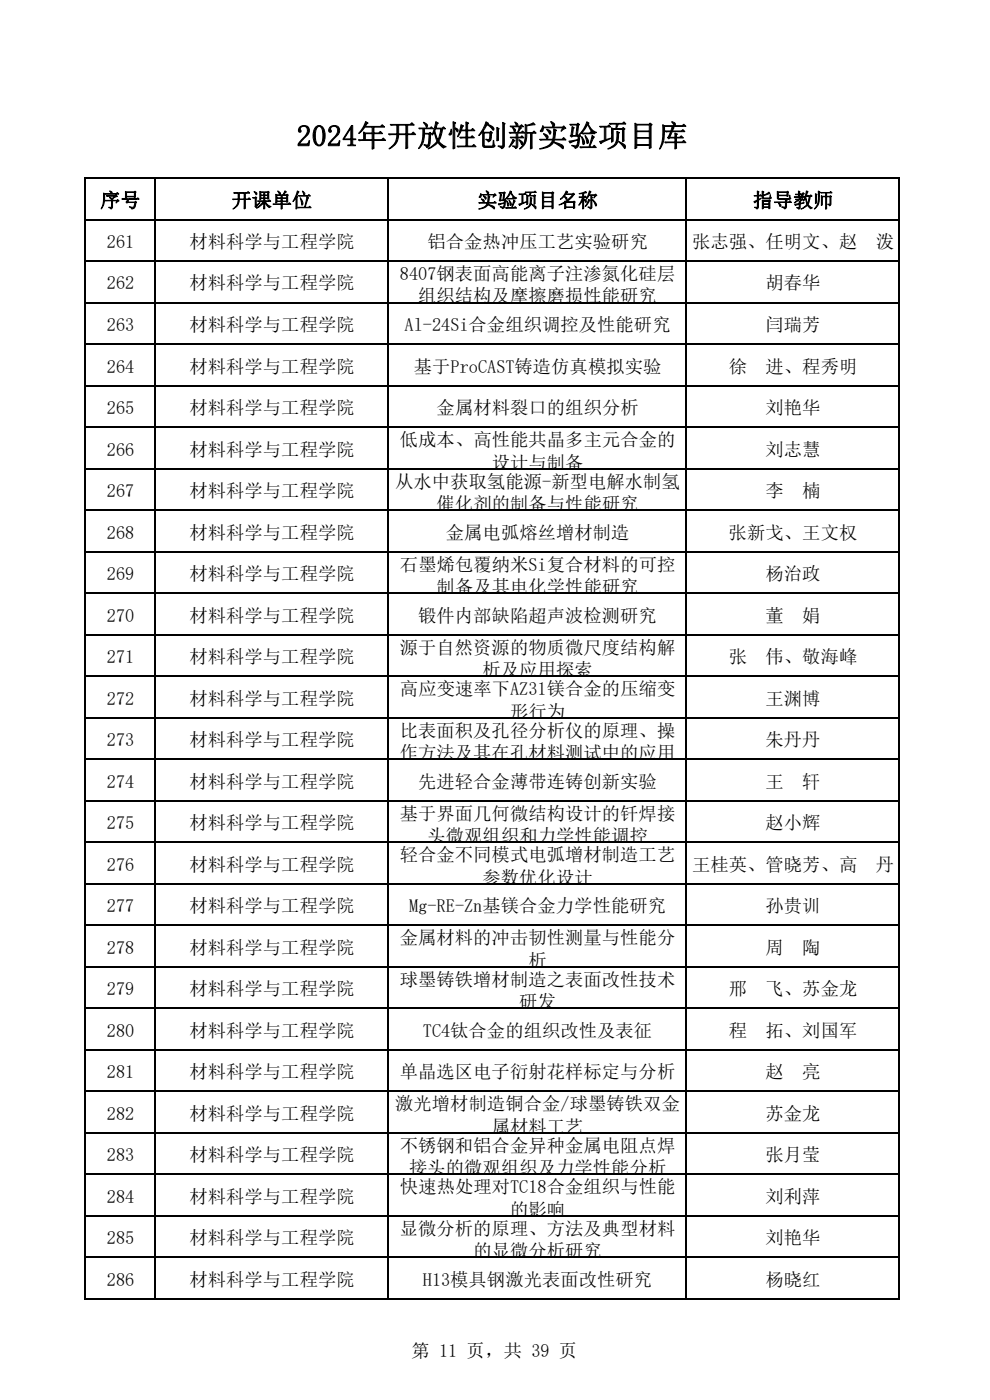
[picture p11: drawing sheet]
<svg xmlns="http://www.w3.org/2000/svg" width="210mm" height="297mm" viewBox="0 0 210 297" stroke-linecap="round" stroke-linejoin="round" font-family="sans-serif">
<defs><g id="words">
<text font-size="6.4" x="62.9" y="31">2024年开放性创新实验项目库</text>
<g font-size="4.2">
<text x="21.3" y="44">序号</text>
<text x="49.1" y="44">开课单位</text>
<text x="101.3" y="44">实验项目名称</text>
<text x="159.7" y="44">指导教师</text>
</g>
<g font-size="3.9">
<text x="22.7" y="52.6">261</text>
<text x="40.2" y="52.6">材料科学与工程学院</text>
<text x="90.7" y="52.6">铝合金热冲压工艺实验研究</text>
<text x="146.8" y="52.6">张志强、任明文、赵</text>
<text x="185.8" y="52.6">泼</text>
<text x="84.8" y="59.4">8407钢表面高能离子注渗氮化硅层</text>
<text x="22.7" y="61.4">262</text>
<text x="40.2" y="61.4">材料科学与工程学院</text>
<text x="88.7" y="64.2">组织结构及摩擦磨损性能研究</text>
<text x="162.3" y="61.4">胡春华</text>
<text x="22.7" y="70.3">263</text>
<text x="40.2" y="70.3">材料科学与工程学院</text>
<text x="85.8" y="70.3">Al-24Si合金组织调控及性能研究</text>
<text x="162.3" y="70.3">闫瑞芳</text>
<text x="22.7" y="79.1">264</text>
<text x="40.2" y="79.1">材料科学与工程学院</text>
<text x="87.8" y="79.1">基于ProCAST铸造仿真模拟实验</text>
<text x="154.6" y="79.1">徐</text>
<text x="162.3" y="79.1">进、程秀明</text>
<text x="22.7" y="87.9">265</text>
<text x="40.2" y="87.9">材料科学与工程学院</text>
<text x="92.6" y="87.9">金属材料裂口的组织分析</text>
<text x="162.3" y="87.9">刘艳华</text>
<text x="84.8" y="94.6">低成本、高性能共晶多主元合金的</text>
<text x="22.7" y="96.7">266</text>
<text x="40.2" y="96.7">材料科学与工程学院</text>
<text x="104.3" y="99.4">设计与制备</text>
<text x="162.3" y="96.7">刘志慧</text>
<text x="22.7" y="105.4">267</text>
<text x="40.2" y="105.4">材料科学与工程学院</text>
<text x="83.8" y="103.4">从水中获取氢能源-新型电解水制氢</text>
<text x="162.4" y="105.4">李</text>
<text x="170.2" y="105.4">楠</text>
<text x="92.6" y="108.2">催化剂的制备与性能研究</text>
<text x="22.7" y="114.3">268</text>
<text x="40.2" y="114.3">材料科学与工程学院</text>
<text x="94.6" y="114.3">金属电弧熔丝增材制造</text>
<text x="154.6" y="114.3">张新戈、王文权</text>
<text x="22.7" y="123.1">269</text>
<text x="40.2" y="123.1">材料科学与工程学院</text>
<text x="84.8" y="121.1">石墨烯包覆纳米Si复合材料的可控</text>
<text x="92.6" y="125.8">制备及其电化学性能研究</text>
<text x="162.3" y="123.1">杨治政</text>
<text x="22.7" y="131.9">270</text>
<text x="40.2" y="131.9">材料科学与工程学院</text>
<text x="88.7" y="131.9">锻件内部缺陷超声波检测研究</text>
<text x="162.4" y="131.9">董</text>
<text x="170.2" y="131.9">娟</text>
<text x="22.7" y="140.7">271</text>
<text x="40.2" y="140.7">材料科学与工程学院</text>
<text x="84.8" y="138.7">源于自然资源的物质微尺度结构解</text>
<text x="102.4" y="143.4">析及应用探索</text>
<text x="154.6" y="140.7">张</text>
<text x="162.3" y="140.7">伟、敬海峰</text>
<text x="22.7" y="149.5">272</text>
<text x="40.2" y="149.5">材料科学与工程学院</text>
<text x="84.8" y="147.5">高应变速率下AZ31镁合金的压缩变</text>
<text x="162.3" y="149.5">王渊博</text>
<text x="108.2" y="152.2">形行为</text>
<text x="22.7" y="158.3">273</text>
<text x="40.2" y="158.3">材料科学与工程学院</text>
<text x="84.8" y="156.3">比表面积及孔径分析仪的原理、操</text>
<text x="84.8" y="161.1">作方法及其在孔材料测试中的应用</text>
<text x="162.3" y="158.3">朱丹丹</text>
<text x="22.7" y="167.1">274</text>
<text x="40.2" y="167.1">材料科学与工程学院</text>
<text x="88.7" y="167.1">先进轻合金薄带连铸创新实验</text>
<text x="162.4" y="167.1">王</text>
<text x="170.2" y="167.1">轩</text>
<text x="84.8" y="173.9">基于界面几何微结构设计的钎焊接</text>
<text x="22.7" y="175.9">275</text>
<text x="40.2" y="175.9">材料科学与工程学院</text>
<text x="90.7" y="178.7">头微观组织和力学性能调控</text>
<text x="162.3" y="175.9">赵小辉</text>
<text x="22.7" y="184.7">276</text>
<text x="40.2" y="184.7">材料科学与工程学院</text>
<text x="84.8" y="182.7">轻合金不同模式电弧增材制造工艺</text>
<text x="146.8" y="184.7">王桂英、管晓芳、高</text>
<text x="185.8" y="184.7">丹</text>
<text x="102.4" y="187.5">参数优化设计</text>
<text x="22.7" y="193.5">277</text>
<text x="40.2" y="193.5">材料科学与工程学院</text>
<text x="86.8" y="193.5">Mg-RE-Zn基镁合金力学性能研究</text>
<text x="162.3" y="193.5">孙贵训</text>
<text x="22.7" y="202.3">278</text>
<text x="40.2" y="202.3">材料科学与工程学院</text>
<text x="84.8" y="200.3">金属材料的冲击韧性测量与性能分</text>
<text x="162.4" y="202.3">周</text>
<text x="170.2" y="202.3">陶</text>
<text x="84.8" y="209.1">球墨铸铁增材制造之表面改性技术</text>
<text x="112.1" y="205.1">析</text>
<text x="22.7" y="211.1">279</text>
<text x="40.2" y="211.1">材料科学与工程学院</text>
<text x="110.2" y="213.9">研发</text>
<text x="154.6" y="211.1">邢</text>
<text x="162.3" y="211.1">飞、苏金龙</text>
<text x="22.7" y="219.9">280</text>
<text x="40.2" y="219.9">材料科学与工程学院</text>
<text x="89.7" y="219.9">TC4钛合金的组织改性及表征</text>
<text x="154.6" y="219.9">程</text>
<text x="162.3" y="219.9">拓、刘国军</text>
<text x="22.7" y="228.7">281</text>
<text x="40.2" y="228.7">材料科学与工程学院</text>
<text x="84.8" y="228.7">单晶选区电子衍射花样标定与分析</text>
<text x="162.4" y="228.7">赵</text>
<text x="170.2" y="228.7">亮</text>
<text x="22.7" y="237.5">282</text>
<text x="40.2" y="237.5">材料科学与工程学院</text>
<text x="83.8" y="235.5">激光增材制造铜合金/球墨铸铁双金</text>
<text x="162.3" y="237.5">苏金龙</text>
<text x="84.8" y="244.3">不锈钢和铝合金异种金属电阻点焊</text>
<text x="104.3" y="240.3">属材料工艺</text>
<text x="22.7" y="246.4">283</text>
<text x="40.2" y="246.4">材料科学与工程学院</text>
<text x="86.8" y="249.1">接头的微观组织及力学性能分析</text>
<text x="162.3" y="246.4">张月莹</text>
<text x="22.7" y="255.2">284</text>
<text x="40.2" y="255.2">材料科学与工程学院</text>
<text x="84.8" y="253.1">快速热处理对TC18合金组织与性能</text>
<text x="108.2" y="257.9">的影响</text>
<text x="162.3" y="255.2">刘利萍</text>
<text x="22.7" y="264">285</text>
<text x="40.2" y="264">材料科学与工程学院</text>
<text x="84.8" y="261.9">显微分析的原理、方法及典型材料</text>
<text x="162.3" y="264">刘艳华</text>
<text x="100.4" y="266.7">的显微分析研究</text>
<text x="22.7" y="272.8">286</text>
<text x="40.2" y="272.8">材料科学与工程学院</text>
<text x="89.7" y="272.8">H13模具钢激光表面改性研究</text>
<text x="162.3" y="272.8">杨晓红</text>
<text x="87.3" y="287.9">第 11 页，共 39 页</text>
</g>
</g></defs>
<g fill="none" stroke="#000" stroke-width=".34">
<path d="M17.8 37.8h173M18 37.6v238.1M32.9 37.6v238.1M82.3 37.6v238.1M145.5 37.6v238.1M190.6 37.6v238.1M17.8 46.6h173M17.8 55.4h173M17.8 64.2h173M17.8 73h173M17.8 81.8h173M17.8 90.6h173"/>
<path d="M17.8 99.4h173M17.8 108.2h173M17.8 117h173M17.8 125.8h173M17.8 134.6h173M17.8 143.4h173M17.8 152.2h173M17.8 161h173M17.8 169.8h173M17.8 178.6h173M17.8 187.5h173M17.8 196.3h173"/>
<path d="M17.8 205.1h173M17.8 213.9h173M17.8 222.7h173M17.8 231.5h173M17.8 240.3h173M17.8 249.1h173M17.8 257.9h173M17.8 266.7h173M17.8 275.5h173"/>
</g>
<use href="#words"/>
</svg>
